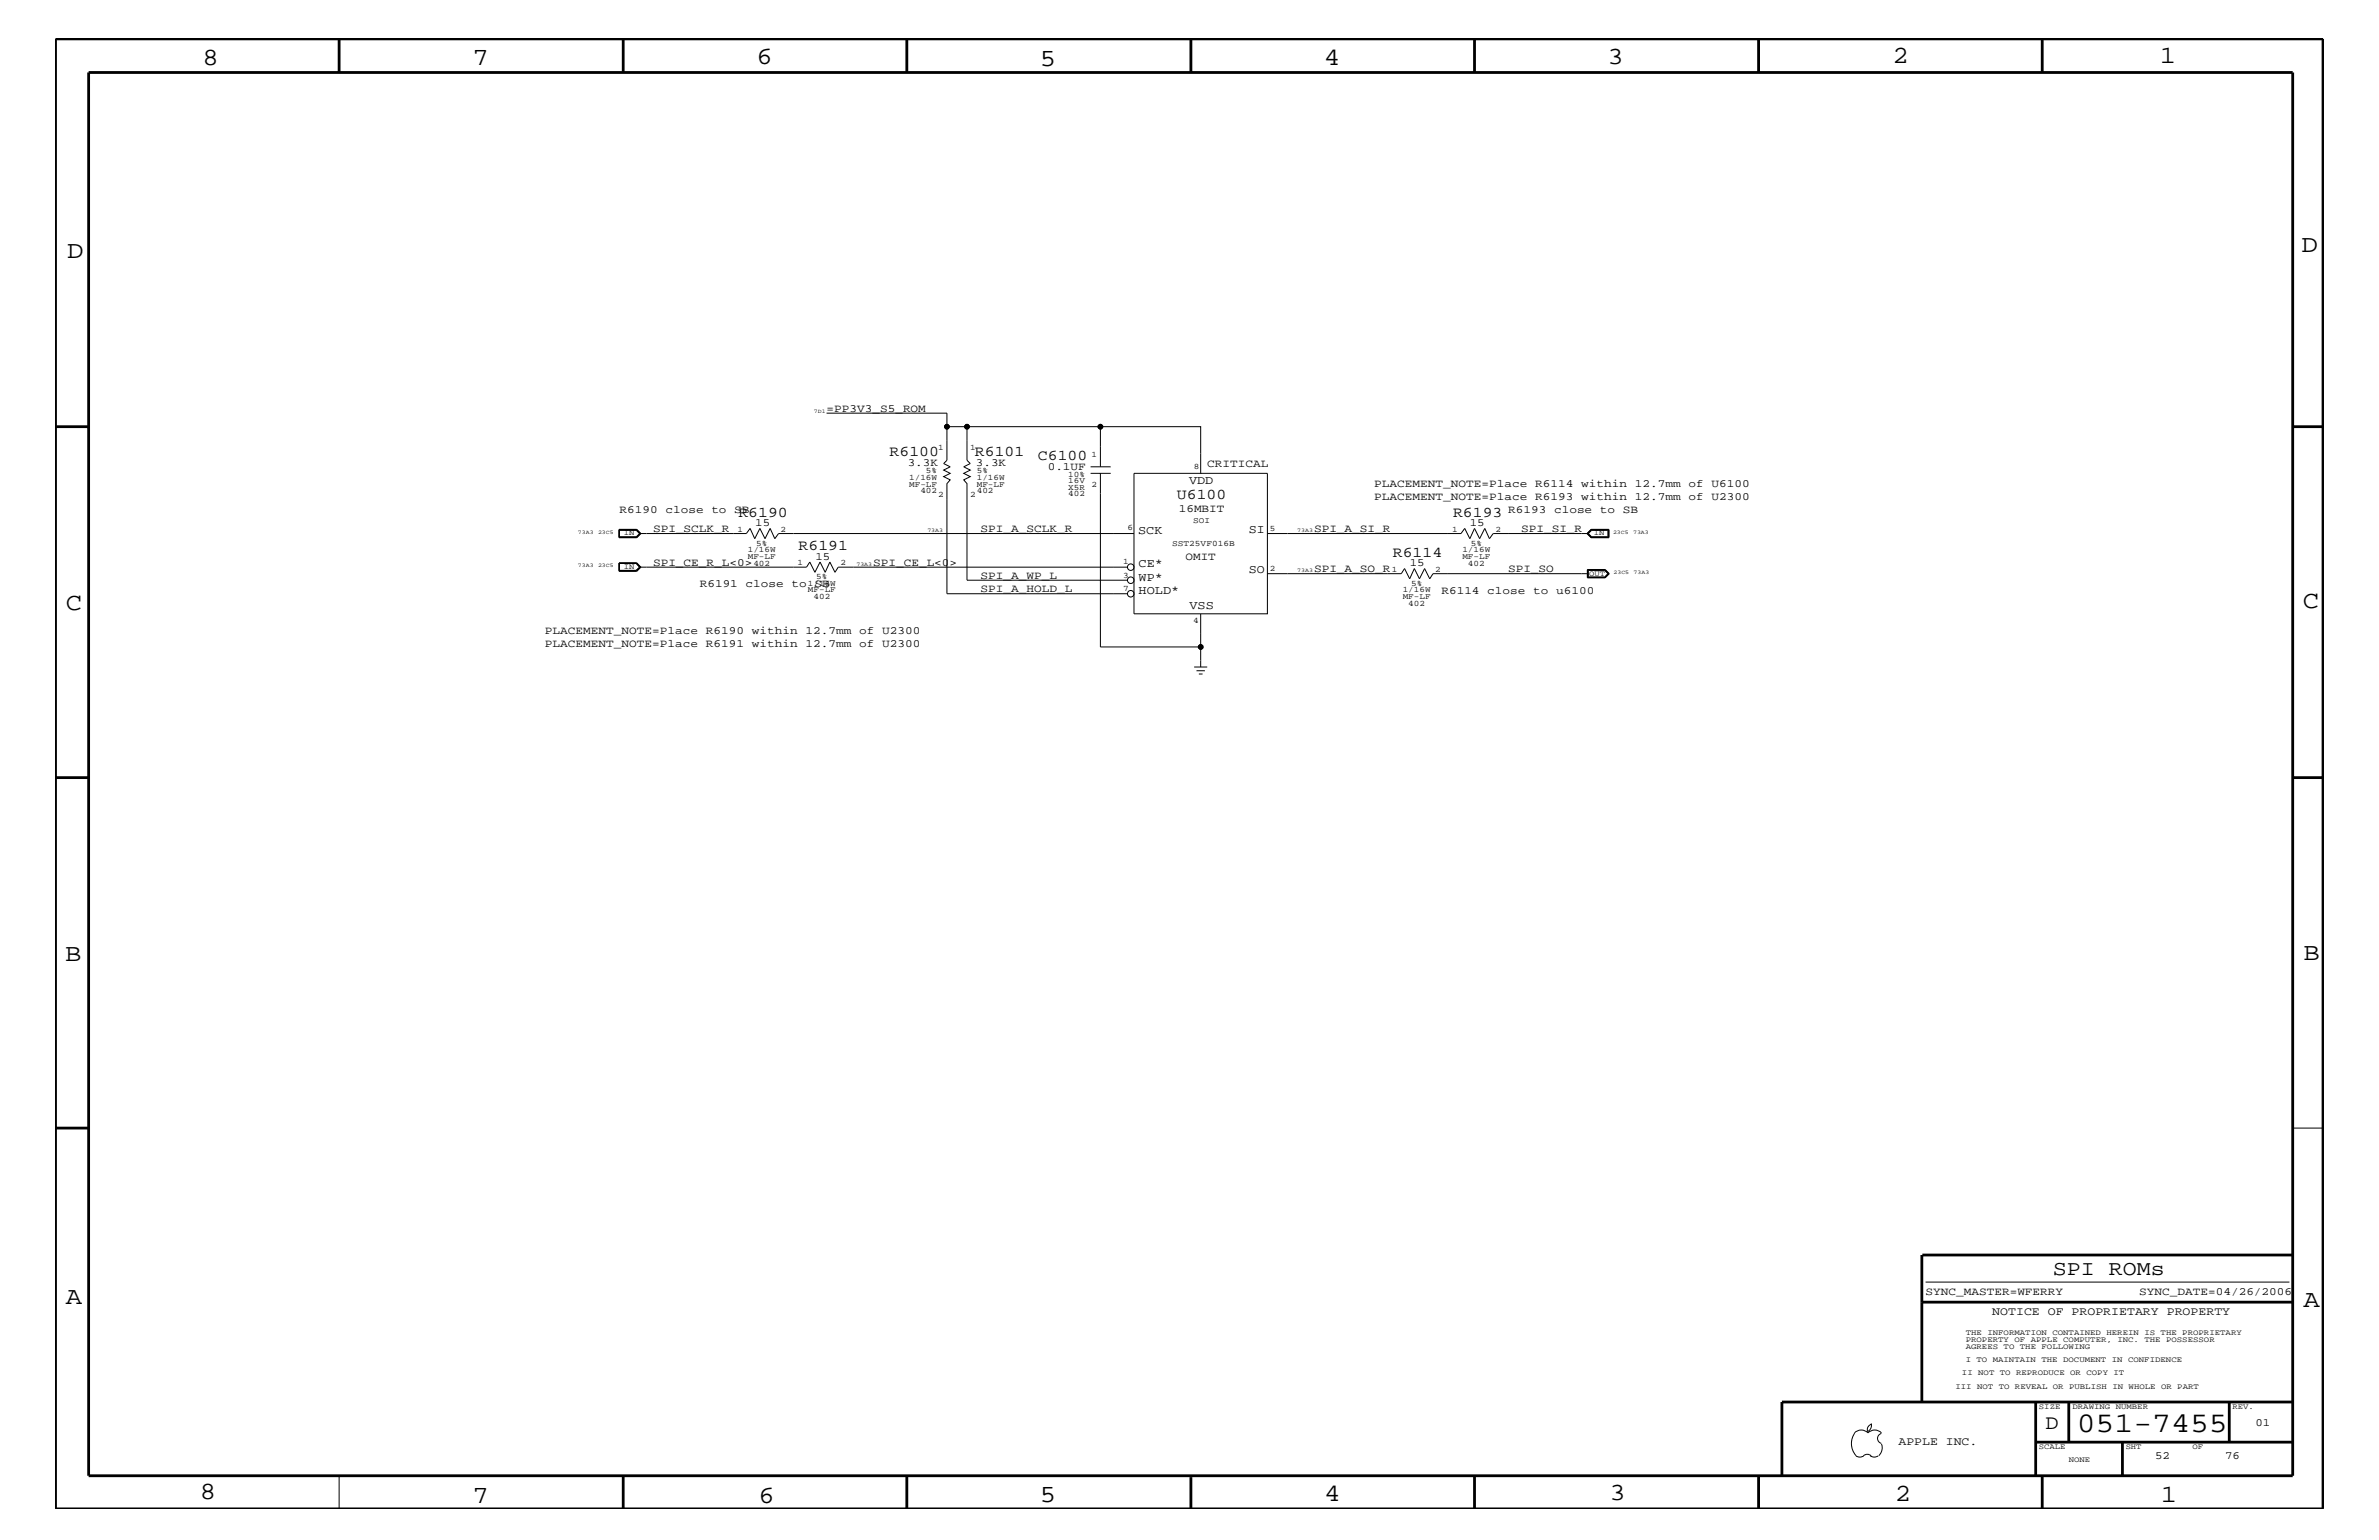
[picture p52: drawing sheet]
<svg xmlns="http://www.w3.org/2000/svg" width="432mm" height="279mm" viewBox="0 0 432 279" stroke-linecap="round" stroke-linejoin="round" font-family="sans-serif">
<defs><g id="words">
<text font-size="5.2" x="376.9" y="259.9">051-7455</text>
<g font-size="4.5">
<text x="36.7" y="11.7">8</text>
<text x="85.8" y="11.7">7</text>
<text x="137.3" y="11.5">6</text>
<text x="240.3" y="11.7">4</text>
<text x="291.8" y="11.5">3</text>
<text x="343.5" y="11.5">2</text>
<text x="392" y="11.5">1</text>
<text x="188.7" y="12.1">5</text>
<text x="12.2" y="46.8">D</text>
<text x="417.7" y="45.7">D</text>
<text x="11.9" y="110.6">C</text>
<text x="418" y="110.3">C</text>
<text x="11.9" y="174.3">B</text>
<text x="418.1" y="174.2">B</text>
<text x="11.9" y="236.7">A</text>
<text x="418.1" y="237.1">A</text>
<text x="36.2" y="271.9">8</text>
<text x="85.8" y="272.7">7</text>
<text x="137.7" y="272.7">6</text>
<text x="188.7" y="272.5">5</text>
<text x="240.4" y="272.3">4</text>
<text x="292.1" y="272.2">3</text>
<text x="343.9" y="272.3">2</text>
<text x="392.2" y="272.6">1</text>
</g>
<text font-size="3.8" x="372.6" y="231.3">SPI ROMs</text>
<text font-size="3.7" x="371.3" y="259.3">D</text>
<g font-size="2.7">
<text x="161.5" y="82.7">R6100</text>
<text x="177" y="82.7">R6101</text>
<text x="188.4" y="83.5">C6100</text>
<text x="134" y="93.8">R6190</text>
<text x="213.6" y="90.5">U6100</text>
<text x="263.7" y="93.8">R6193</text>
<text x="144.9" y="99.9">R6191</text>
<text x="252.8" y="101">R6114</text>
</g>
<g font-size="2.2">
<text x="215.8" y="87.8">VDD</text>
<text x="206.6" y="96.8">SCK</text>
<text x="226.7" y="96.7">SI</text>
<text x="206.7" y="102.9">CE*</text>
<text x="206.7" y="107.7">HOLD*</text>
<text x="206.7" y="105.4">WP*</text>
<text x="226.7" y="104">SO</text>
<text x="215.9" y="110.5">VSS</text>
</g>
<g font-size="2.1">
<text x="361.6" y="238.6">NOTICE OF PROPRIETARY PROPERTY</text>
<text x="344.6" y="262.2">APPLE INC.</text>
</g>
<g font-size="2">
<text x="150" y="74.7">=PP3V3_S5_ROM</text>
<text x="164.8" y="84.5">3.3K</text>
<text x="177.1" y="84.5">3.3K</text>
<text x="190.2" y="85.3">0.1UF</text>
<text x="219.1" y="84.7">CRITICAL</text>
<text x="249.4" y="88.3">PLACEMENT_NOTE=Place R6114 within 12.7mm of U6100</text>
<text x="112.4" y="93.2">R6190 close to SB</text>
<text x="137.1" y="95.4">15</text>
<text x="214" y="92.8">16MBIT</text>
<text x="249.4" y="90.7">PLACEMENT_NOTE=Place R6193 within 12.7mm of U2300</text>
<text x="266.8" y="95.4">15</text>
<text x="273.7" y="93.2">R6193 close to SB</text>
<text x="118.5" y="96.5">SPI_SCLK_R</text>
<text x="148" y="101.5">15</text>
<text x="178" y="96.5">SPI_A_SCLK_R</text>
<text x="215.2" y="101.6">OMIT</text>
<text x="238.5" y="96.5">SPI_A_SI_R</text>
<text x="276.1" y="96.5">SPI_SI_R</text>
<text x="118.5" y="102.6">SPI_CE_R_L&lt;0&gt;</text>
<text x="127" y="106.5">R6191 close to SB</text>
<text x="158.5" y="102.6">SPI_CE_L&lt;0&gt;</text>
<text x="178" y="105">SPI_A_WP_L</text>
<text x="178" y="107.5">SPI_A_HOLD_L</text>
<text x="238.5" y="103.8">SPI_A_SO_R</text>
<text x="255.9" y="102.7">15</text>
<text x="261.6" y="107.7">R6114 close to u6100</text>
<text x="273.7" y="103.8">SPI_SO</text>
<text x="98.9" y="115">PLACEMENT_NOTE=Place R6190 within 12.7mm of U2300</text>
<text x="98.9" y="117.4">PLACEMENT_NOTE=Place R6191 within 12.7mm of U2300</text>
<text x="349.5" y="235">SYNC_MASTER=WFERRY</text>
<text x="388.3" y="235">SYNC_DATE=04/26/2006</text>
<text x="409.4" y="258.7">01</text>
<text x="391.2" y="264.7">52</text>
<text x="403.9" y="264.7">76</text>
</g>
<g font-size="1.5">
<text x="170.3" y="81.6">1</text>
<text x="176.1" y="81.6">1</text>
<text x="198.1" y="82.8">1</text>
<text x="165" y="87.1">1/16W</text>
<text x="165" y="88.3">MF-LF</text>
<text x="167" y="89.5">402</text>
<text x="168.1" y="85.9">5%</text>
<text x="177.3" y="88.3">MF-LF</text>
<text x="177.3" y="87.1">1/16W</text>
<text x="177.3" y="85.9">5%</text>
<text x="177.3" y="89.5">402</text>
<text x="193.9" y="87.6">16V</text>
<text x="193.9" y="88.8">X5R</text>
<text x="193.9" y="86.5">10%</text>
<text x="198.1" y="88.3">2</text>
<text x="216.7" y="85.1">8</text>
<text x="170.3" y="90.1">2</text>
<text x="176.1" y="90.1">2</text>
<text x="193.9" y="90">402</text>
<text x="216.6" y="94.9">SOI</text>
<text x="133.9" y="96.5">1</text>
<text x="135.7" y="100.2">1/16W</text>
<text x="135.7" y="101.4">MF-LF</text>
<text x="137.2" y="99">5%</text>
<text x="141.6" y="96.5">2</text>
<text x="204.6" y="96.2">6</text>
<text x="212.8" y="99.1">SST25VF016B</text>
<text x="230.5" y="96.4">5</text>
<text x="263.6" y="96.5">1</text>
<text x="265.4" y="101.4">MF-LF</text>
<text x="265.4" y="100.2">1/16W</text>
<text x="267" y="99">5%</text>
<text x="271.4" y="96.5">2</text>
<text x="136.7" y="102.6">402</text>
<text x="144.8" y="102.5">1</text>
<text x="146.6" y="107.5">MF-LF</text>
<text x="146.6" y="106.3">1/16W</text>
<text x="148.2" y="105">5%</text>
<text x="152.6" y="102.5">2</text>
<text x="203.9" y="102.4">1</text>
<text x="203.9" y="107.2">7</text>
<text x="203.9" y="104.8">3</text>
<text x="230.5" y="103.7">2</text>
<text x="252.6" y="103.7">1</text>
<text x="254.6" y="107.5">1/16W</text>
<text x="256.1" y="106.3">5%</text>
<text x="260.5" y="103.7">2</text>
<text x="266.4" y="102.6">402</text>
<text x="147.7" y="108.7">402</text>
<text x="216.6" y="113">4</text>
<text x="254.6" y="108.7">MF-LF</text>
<text x="255.6" y="109.9">402</text>
</g>
<g font-size="1.4">
<text x="113.2" y="97.1">IN</text>
<text x="289.3" y="97.1">IN</text>
<text x="113.2" y="103.2">IN</text>
<text x="288.5" y="104.4">OUT</text>
<text x="356.8" y="242.3">THE INFORMATION CONTAINED HEREIN IS THE PROPRIETARY</text>
<text x="356.8" y="243.5">PROPERTY OF APPLE COMPUTER, INC. THE POSSESSOR</text>
<text x="356.8" y="244.7">AGREES TO THE FOLLOWING</text>
<text x="354.9" y="252">III NOT TO REVEAL OR PUBLISH IN WHOLE OR PART</text>
<text x="356.1" y="249.5">II NOT TO REPRODUCE OR COPY IT</text>
<text x="356.8" y="247.1">I TO MAINTAIN THE DOCUMENT IN CONFIDENCE</text>
<text x="370.1" y="255.6">SIZE</text>
<text x="376.2" y="255.6">DRAWING NUMBER</text>
<text x="405.2" y="255.6">REV.</text>
<text x="370.1" y="262.9">SCALE</text>
<text x="385.8" y="262.9">SHT</text>
<text x="397.9" y="262.9">OF</text>
<text x="375.5" y="265.3">NONE</text>
</g>
<g font-size="1">
<text x="147.7" y="75">7D1</text>
<text x="104.9" y="96.8">73A3</text>
<text x="108.5" y="96.8">23C5</text>
<text x="168.3" y="96.5">73A3</text>
<text x="235.5" y="96.5">73A3</text>
<text x="292.8" y="96.8">23C5</text>
<text x="296.4" y="96.8">73A3</text>
<text x="104.9" y="102.9">73A3</text>
<text x="108.5" y="102.9">23C5</text>
<text x="155.4" y="102.6">73A3</text>
<text x="235.5" y="103.8">73A3</text>
<text x="292.9" y="104.1">23C5</text>
<text x="296.5" y="104.1">73A3</text>
</g>
</g></defs>
<g fill="none" stroke="#000" stroke-width=".18">
<path d="M150 75h21.9v2.4h3.6v6.1l.6 .6-1.2 .6 1.2 .6-1.2 .6 1.2 .6-1.2 .6 .6 .6v17.6h29.1M171.9 77.4v6.1l-.6 .6 1.2 .6-1.2 .6 1.2 .6-1.2 .6 1.2 .6-.6 .6v20h32.7M175.5 77.4h24.2M112.4 96h3.2l.7 .8-.7 .8h-3.2zM112.4 96.1h3.2l.6 .7-.6 .7h-3.2M112.4 96.1v1.4M112.4 96.2h3.1l.6 .6M115.5 96.1l.7 .7-.7 .7M116.1 96.8h19.4l.6-.9 .9 1.8 .9-1.8 1 1.8 .9-1.8 .8 1.8 .7-.9h64.5M116.1 96.8l-.6 .6h-3.1M198 85.9h3.6M198 84.7h3.6"/>
<path d="M199.7 85.9v31.5h18.2v3.6M199.7 84.7v-7.3h18.2v8.5M205.8 85.9h24.2v25.5h-24.2zM230 96.8h35.2l.7-.9 .9 1.8 .8-1.8 1 1.8 .9-1.8 .8 1.8 .7-.9h17.3M288.3 96.8l.6-.6h2.9v1.2h-2.9zM288.8 96h3.2v1.6h-3.2l-.8-.8zM288.8 97.5h3.2M288.8 96.1h3.2M288.8 96.1l-.7 .7 .7 .7M288.8 96.1l-.6 .7 .6 .7M291.9 96.1v1.4M112.4 102.1h3.2l.7 .8-.7 .8h-3.2z"/>
<path d="M115.5 102.2h-3.1v1.3h3.1M115.5 102.2l.7 .7-.7 .6M115.5 102.2l.6 .7M115.6 102.1l.6 .8-.6 .7h-3.2M116.1 102.9h30.3l.6-.9 .9 1.8 .9-1.8 1 1.8 .8-1.8 1 1.8 .5-.9h52.5M116.1 102.9l-.6 .6M217.9 111.4v6M230 104.1h24.3l.6-.9 1 1.8 .8-1.8 .9 1.8 1-1.8 .9 1.8 .6-.9h28.2M288.1 103.3h3.2l.8 .8-.8 .7h-3.2zM288.1 104.8h3.2M288.1 103.4h3.2M288.2 103.4v1.4"/>
<path d="M288.3 103.5h3l.5 .6-.5 .6h-3zM291.3 103.4l.7 .7-.7 .7M291.3 103.4l.6 .7-.6 .7M216.7 121h2.4M217.2 121.7h1.5M217.6 122.3h.7M416.1 204.7h5.5M349.5 232.6h66M336.6 260a1.69 1.69 0 0 1 2.4 0 1.72 1.72 0 0 1 2.5 0M339.6 258.3l.1 .1a1.27 1.27 0 0 1-.7 1.3M339.6 258.4a.99 .99 0 0 0-.6 1.4M61.6 267.7v6.1"/>
<path d="M336.6 260a3.3 3.3 0 0 0 .3 4.1M336.9 264.1l.7 .3 .7-.3M338.2 264.1l.7-.3 .7 .3M339.5 264.1l.7 .3 .7-.3M341.5 260.1a.93 .93 0 0 0-.7 .9 .93 .93 0 0 0 .7 .9M341.5 262l.1 .7a1.99 1.99 0 0 1-.6 1.4"/>
<circle cx="171.9" cy="77.4" r=".42"/>
<circle cx="175.5" cy="77.4" r=".42"/>
<circle cx="199.7" cy="77.4" r=".42"/>
<circle cx="205.2" cy="107.7" r=".59"/>
<circle cx="205.2" cy="102.9" r=".59"/>
<circle cx="205.2" cy="105.3" r=".59"/>
<circle cx="217.9" cy="117.4" r=".42"/>
</g>
<g fill="none" stroke="#000" stroke-width=".51">
<path d="M10.1 7.1h411.5v266.7h-411.5zM16.1 13.2h400v254.5h-400zM61.6 7.1v6.1M113.1 7.1v6.1M164.6 7.1v6.1M216.2 7.1v6.1M267.6 7.1v6.1M319.2 7.1v6.1M370.7 7.1v6.1M10.1 77.4h6M416.1 77.4h5.5M10.1 141.1h6"/>
<path d="M416.1 141.1h5.5M10.1 204.7h6M348.8 236.2h67.3M348.8 227.7v26.7M348.9 227.7h67.2M369.5 254.4v13.3M375.5 254.4v7.2M404.6 254.4v7.2M416.1 254.4h-92.7v13.3M113.1 267.7v6.1M164.6 267.7v6.1M216.2 268v5.8"/>
<path d="M267.6 267.7v6.1M319.2 267.7v6.1M369.5 261.6h46.6M370.7 267.7v6.1M385.2 261.6v6.1"/>
</g>
<g fill="#000">
<circle cx="171.9" cy="77.4" r=".42"/>
<circle cx="175.5" cy="77.4" r=".42"/>
<circle cx="199.7" cy="77.4" r=".42"/>
<circle cx="217.9" cy="117.4" r=".42"/>
</g>
<use href="#words"/>
</svg>
